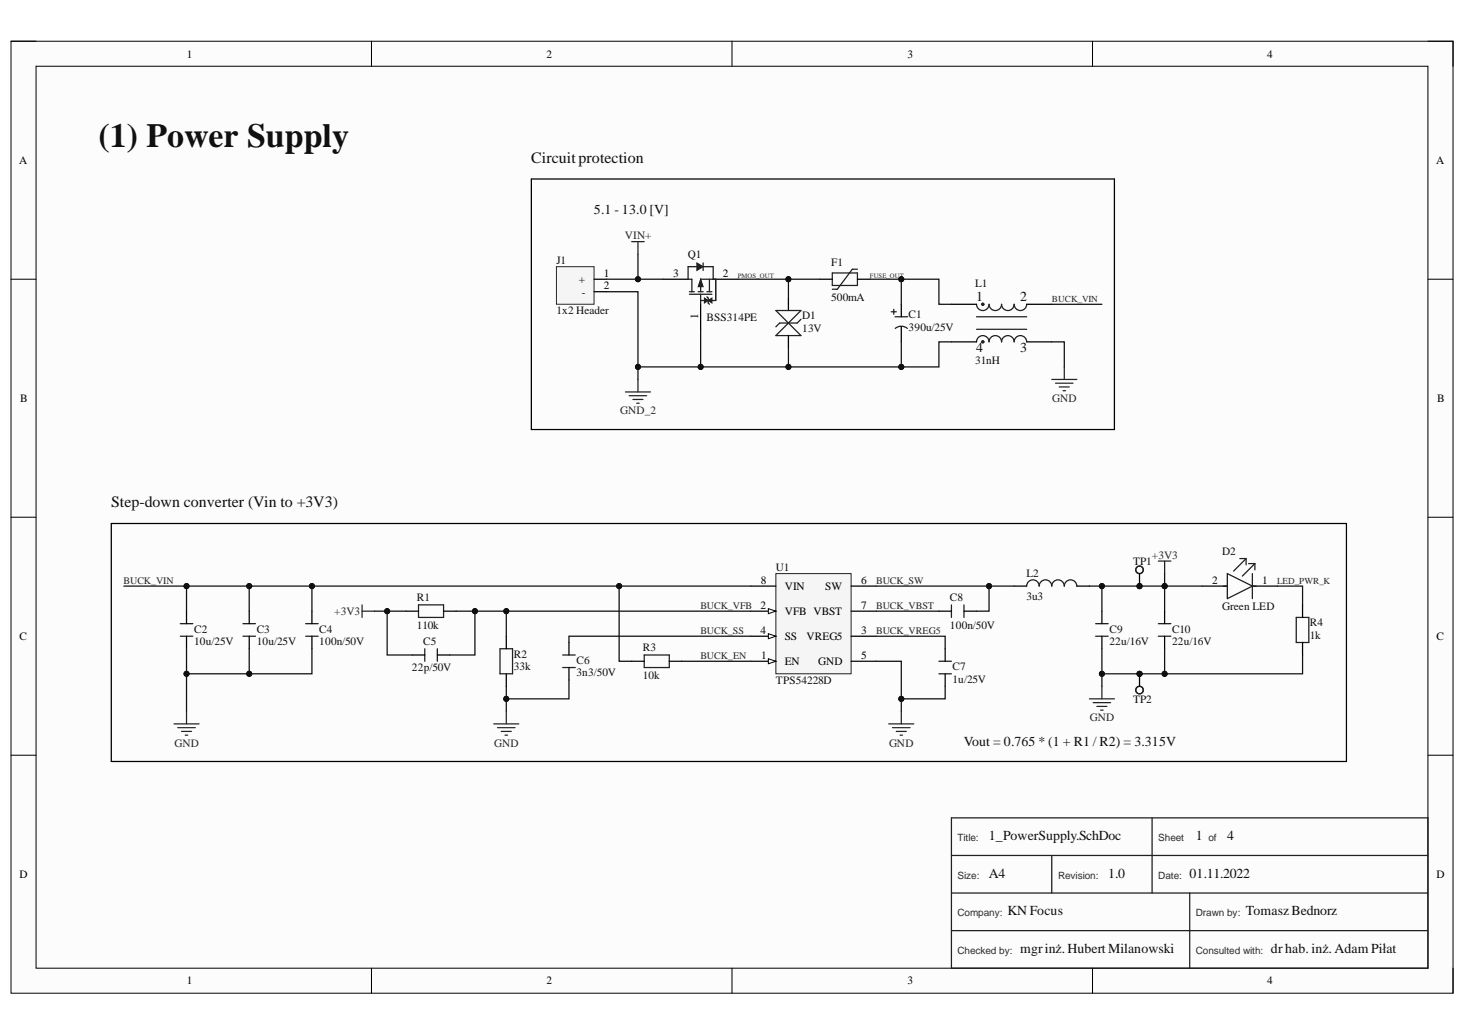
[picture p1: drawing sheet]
<svg xmlns="http://www.w3.org/2000/svg" width="297mm" height="210mm" viewBox="0 0 297 210" stroke-linecap="round" stroke-linejoin="round" font-family="sans-serif">
<defs><g id="words">
<text font-size="6.8" fill="#0e0e0e" x="20" y="29.7">(1) Power Supply</text>
<g font-size="3.2" fill="#0e0e0e">
<text x="107.7" y="33">Circuitprotection</text>
<text x="22.5" y="102.8">Step-down converter (Vin to +3V3)</text>
</g>
<g font-size="2.8" fill="#0e0e0e">
<text x="120.3" y="43.3">5.1 - 13.0 [V]</text>
<text x="197.8" y="61.1">1</text>
<text x="206.7" y="61.1">2</text>
<text x="197.8" y="71.2">4</text>
<text x="206.7" y="71.2">3</text>
<text x="195.3" y="151.1">Vout = 0.765 * (1 + R1 / R2) = 3.315V</text>
<text x="200.3" y="170.2">1_PowerSupply.SchDoc</text>
<text x="242.3" y="170.2">1</text>
<text x="248.6" y="170.2">4</text>
<text x="200.3" y="177.8">A4</text>
<text x="224.5" y="177.8">1.0</text>
<text x="241" y="177.8">01.11.2022</text>
<text x="204.2" y="185.4">KN Focus</text>
<text x="252.4" y="185.4">TomaszBednorz</text>
<text x="206.7" y="193">mgrinż.Hubert Milanowski</text>
<text x="257.5" y="193">dr hab. inż. Adam Piłat</text>
</g>
<g font-size="2.3">
<text x="37.9" y="11.7">1</text>
<text x="110.7" y="11.7">2</text>
<text x="183.9" y="11.7">3</text>
<text x="256.8" y="11.7">4</text>
<text x="3.9" y="33.3">A</text>
<text x="291" y="33.3">A</text>
<text x="117.3" y="57.4">+</text>
<text x="117.9" y="59.9">-</text>
<text x="122.4" y="58.6">2</text>
<text x="122.4" y="56.1">1</text>
<text x="136.4" y="56.1">3</text>
<text x="146.5" y="56.1">2</text>
<text x="141.5" y="64.5" transform="rotate(-90 141.5 64.5)">1</text>
<text x="4.1" y="81.4">B</text>
<text x="291.2" y="81.4">B</text>
<text x="154.2" y="118.3">8</text>
<text x="159" y="119.5">VIN</text>
<text x="167.2" y="119.5">SW</text>
<text x="174.5" y="118.3">6</text>
<text x="245.6" y="118.3">2</text>
<text x="255.7" y="118.3">1</text>
<text x="154.1" y="123.3">2</text>
<text x="159" y="124.6">VFB VBST</text>
<text x="174.5" y="123.3">7</text>
<text x="4" y="129.7">C</text>
<text x="154.1" y="128.4">4</text>
<text x="159" y="129.7">SS</text>
<text x="163.4" y="129.7">VREG5</text>
<text x="174.5" y="128.4">3</text>
<text x="291.1" y="129.7">C</text>
<text x="154.3" y="133.5">1</text>
<text x="159" y="134.7">EN</text>
<text x="165.8" y="134.7">GND</text>
<text x="174.5" y="133.5">5</text>
<text x="4" y="177.9">D</text>
<text x="291.1" y="177.9">D</text>
<text x="37.9" y="199.5">1</text>
<text x="110.7" y="199.5">2</text>
<text x="183.9" y="199.5">3</text>
<text x="256.8" y="199.5">4</text>
</g>
<g font-size="2.3" fill="#0e0e0e">
<text x="112.7" y="53.6">J1</text>
<text x="139.4" y="52.3">Q1</text>
<text x="168.4" y="53.8">F1</text>
<text x="197.6" y="58.1">L1</text>
<text x="112.7" y="63.7">1x2 Header</text>
<text x="143.2" y="65">BSS314PE</text>
<text x="162.5" y="64.7">D1</text>
<text x="168.4" y="60.9">500mA</text>
<text x="184.1" y="64.5">C1</text>
<text x="162.5" y="67.2">13V</text>
<text x="184.1" y="67">390u/25V</text>
<text x="197.6" y="73.8">31nH</text>
<text x="247.6" y="112.4">D2</text>
<text x="157.2" y="115.7">U1</text>
<text x="208" y="117">L2</text>
<text x="229.6" y="114.5">TP1</text>
<text x="84.5" y="121.8">R1</text>
<text x="192.5" y="121.8">C8</text>
<text x="208" y="121.6">3u3</text>
<text x="247.6" y="123.6">Green LED</text>
<text x="39.3" y="128.2">C2</text>
<text x="39.3" y="130.7">10u/25V</text>
<text x="52" y="128.2">C3</text>
<text x="52" y="130.7">10u/25V</text>
<text x="64.7" y="128.2">C4</text>
<text x="64.7" y="130.7">100n/50V</text>
<text x="84.5" y="127.4">110k</text>
<text x="85.8" y="130.7">C5</text>
<text x="130.2" y="132">R3</text>
<text x="192.5" y="127.4">100n/50V</text>
<text x="224.8" y="128.2">C9</text>
<text x="224.8" y="130.7">22u/16V</text>
<text x="237.5" y="128.2">C10</text>
<text x="237.5" y="130.7">22u/16V</text>
<text x="265.4" y="126.9">R4</text>
<text x="265.4" y="129.4">1k</text>
<text x="83.5" y="136">22p/50V</text>
<text x="104.1" y="133.2">R2</text>
<text x="104.1" y="135.8">33k</text>
<text x="116.8" y="134.5">C6</text>
<text x="116.8" y="137">3n3/50V</text>
<text x="130.2" y="137.5">10k</text>
<text x="193" y="135.8">C7</text>
<text x="157.2" y="138.5">TPS54228D</text>
<text x="193" y="138.3">1u/25V</text>
<text x="229.6" y="142.4">TP2</text>
</g>
<g font-size="2.3" fill="#262626">
<text x="126.6" y="48.5">VIN+</text>
<text x="125.7" y="84">GND_2</text>
<text x="213.2" y="81.4">GND</text>
<text x="233.4" y="113.2">+3V3</text>
<text x="67.7" y="124.6">+3V3</text>
<text x="220.8" y="146.2">GND</text>
<text x="35.4" y="151.3">GND</text>
<text x="100.1" y="151.3">GND</text>
<text x="180.1" y="151.3">GND</text>
</g>
<g font-size="2" fill="#262626">
<text x="25" y="118.4">BUCK_VIN</text>
<text x="177.5" y="118.4">BUCK_SW</text>
<text x="141.9" y="123.4">BUCK_VFB</text>
<text x="177.5" y="123.4">BUCK_VBST</text>
<text x="141.9" y="128.5">BUCK_SS</text>
<text x="177.5" y="128.5">BUCK_VREG5</text>
<text x="141.9" y="133.6">BUCK_EN</text>
</g>
<g font-size="2" fill="#2d2d2d">
<text x="194" y="170.4">Title:</text>
<text x="234.7" y="170.4">Sheet</text>
<text x="244.8" y="170.4">of</text>
<text x="194" y="178">Size:</text>
<text x="214.4" y="178">Revision:</text>
<text x="234.7" y="178">Date:</text>
<text x="194" y="185.6">Company:</text>
<text x="242.3" y="185.6">Drawn by:</text>
<text x="194" y="193.2">Checked by:</text>
<text x="242.3" y="193.2">Consulted with:</text>
</g>
<g font-size="1.9" fill="#262626">
<text x="213.1" y="61.2">BUCK_VIN</text>
<text x="258.8" y="118.4">LED_PWR_K</text>
</g>
<g font-size="1.4" fill="#262626">
<text x="149.5" y="56.3">PMOS_OUT</text>
<text x="176.2" y="56.3">FUSE_OUT</text>
</g>
</g></defs>
<path d="M2.2 8.4h292.2v192.8h-292.2z" fill-rule="evenodd" fill="#fcfcfc"/>
<path d="M2.2 8.4h292.2v192.8h-292.2z" fill="none" stroke="#000" stroke-width=".2"/>
<path d="M7.3 13.4h282v182.8h-282z" fill-rule="evenodd" fill="#fcfcfc"/>
<g fill="none" stroke="#000" stroke-width=".2">
<path d="M2.2 8.3h5.1M7.3 13.4h282v182.8h-282zM75.3 8.3v5.1M148.3 8.3v5.1M221.4 8.4v5M289.3 8.4h5.1v5M2.2 56.6h5.1M289.3 56.6h5.1M2.2 104.8h5.1M289.3 104.8h5.1M2.2 153h5.1M289.3 153h5.1"/>
<path d="M75.3 196.2v5M148.3 196.2v5M221.4 196.2v5M294.4 196.2v5"/>
</g>
<path d="M128 49h2.5M129.3 49v2.5" fill="none" stroke="#262626" stroke-width=".25"/>
<path d="M157.2 116.2h15.2v20.3h-15.2z" fill-rule="evenodd" fill="#f5f5f5"/>
<path d="M157.2 116.2h15.2v20.3h-15.2z" fill="none" stroke="#262626" stroke-width=".2"/>
<path d="M152.1 134h5.1" fill="none" stroke="#000" stroke-width=".25"/>
<path d="M155.7 133.5l1.5 .5-1.5 .5z" fill="#fbfbfb"/>
<path d="M155.7 133.5l1.5 .5-1.5 .5z" fill="none" stroke="#000" stroke-width=".2"/>
<path d="M152.1 123.8h5.1" fill="none" stroke="#000" stroke-width=".25"/>
<path d="M155.7 123.3l1.5 .5-1.5 .5z" fill="#fbfbfb"/>
<path d="M155.7 123.3l1.5 .5-1.5 .5z" fill="none" stroke="#000" stroke-width=".2"/>
<path d="M152.1 128.9h5.1M172.4 128.9h5.1" fill="none" stroke="#000" stroke-width=".25"/>
<path d="M155.7 128.4l1.5 .5-1.5 .5z" fill="#fbfbfb"/>
<path d="M155.7 128.4l1.5 .5-1.5 .5z" fill="none" stroke="#000" stroke-width=".2"/>
<g fill="none" stroke="#000" stroke-width=".25">
<path d="M107.7 36.3v50.7M107.7 36.3h118.1v50.7h-118.1M134.3 56.6h5.1M144.5 56.6h5.1M142 61.6v5.1M22.5 106.1h250.3v48.2h-250.3zM152.1 118.7h5.1M172.4 118.7h5.1M205.5 118.7h2.5M218.2 118.7h2.5M243.6 118.7h5.1M253.8 118.7h5"/>
<path d="M37.8 123.8v2.6M37.8 128.9v2.5M50.5 123.8v2.6M50.5 128.9v2.5M63.2 123.8v2.6M63.2 128.9v2.5M82.3 123.8h2.5M89.9 123.8h2.5M102.6 128.9v2.5M102.6 136.5v2.6M115.3 130.2v2.5M115.3 135.2v2.6"/>
<path d="M128 134h2.5M135.6 134h2.6M172.4 123.8h5.1M172.4 134h5.1M190.2 123.8h2.6M191.5 131.4v2.6M191.5 136.5v2.6M195.3 123.8h2.6M223.3 123.8v2.6M223.3 128.9v2.5M236 123.8v2.6M236 128.9v2.5"/>
<path d="M263.9 122.6v2.5M263.9 130.2v2.5"/>
</g>
<g fill="none" stroke="#1c1c1c" stroke-width=".25">
<path d="M139.7 59.6h4.6M139.7 59.1h1M140.2 56.6v2.5M141.5 59.1h1M142 59.6v2M143.2 59.1h1.1M143.7 56.6v2.5M144.5 56.6h-2.5v2.5M208 118.7a1.27 1.27 0 0 1 1.3-1.2 1.27 1.27 0 0 1 1.3 1.2 1.27 1.27 0 0 1 1.2-1.2 1.27 1.27 0 0 1 1.3 1.2 1.27 1.27 0 0 1 1.3-1.2 1.27 1.27 0 0 1 1.2 1.2 1.27 1.27 0 0 1 1.3-1.2 1.27 1.27 0 0 1 1.3 1.2M247.9 118.7h.8M248.7 116.2l5.1 2.5-5.1 2.6zM251.2 113.2h1.3"/>
<path d="M252.5 113.2l-2.6 2.5M252.5 113.2v1.2M253 114.2h1.3M253.8 116.2v5.1M253.8 118.7h.7M254.3 114.2l-2.6 2.5M254.3 114.2v1.3M36.5 128.9h2.6M36.5 126.4h2.6M49.2 128.9h2.6M49.2 126.4h2.6M61.9 128.9h2.6"/>
<path d="M61.9 126.4h2.6M84.8 122.6h5.1v2.5h-5.1zM101.3 131.4h2.6v5.1h-2.6zM114 132.7h2.6M114 135.2h2.6M130.5 132.7h5.1v2.5h-5.1zM190.2 136.5h2.6M190.2 134h2.6M192.8 122.6v2.5M195.3 122.6v2.5M222 128.9h2.5M222 126.4h2.5"/>
<path d="M234.7 128.9h2.5M234.7 126.4h2.5M262.6 125.1h2.6v5.1h-2.6z"/>
</g>
<g fill="none" stroke="#262626" stroke-width=".25">
<path d="M234.7 113.7h2.5M236 113.7v2.5M73.4 122.6v2.5M73.4 123.8h2.5M223.3 139.1v2.5M35.3 146.7h5M36 147.4h3.6M36.8 148.2h2M37.5 149h.5M37.8 144.1v2.6M100 146.7h5.1M100.8 147.4h3.6"/>
<path d="M101.6 148.2h2M102.3 149h.5M102.6 144.1v2.6M180.1 146.7h5.1M180.8 147.4h3.6M181.6 148.2h2M182.4 149h.5M182.6 144.1v2.6M220.7 141.6h5.1M221.5 142.4h3.5M222.3 143.1h2M223 143.9h.5"/>
</g>
<path d="M142 56.6l.5 1.5h-1z" fill="#1c1c1c"/>
<path d="M142 56.6l.5 1.5h-1z" fill="none" stroke="#1c1c1c" stroke-width=".2"/>
<path d="M141.2 54h-1.8v2.6h.8M142.5 54h2v2.6" fill="none" stroke="#1c1c1c" stroke-width=".25"/>
<path d="M141.2 53.3l1.3 .7-1.3 .8z" fill="#1c1c1c"/>
<path d="M141.2 53.3l1.3 .7-1.3 .8z" fill="none" stroke="#1c1c1c" stroke-width=".2"/>
<path d="M142.5 53.3v1.5M143.5 60.4v1" fill="none" stroke="#1c1c1c" stroke-width=".25"/>
<path d="M142.7 60.4l.8 .5-.8 .5z" fill="#1c1c1c"/>
<path d="M142.7 60.4l.8 .5-.8 .5z" fill="none" stroke="#1c1c1c" stroke-width=".2"/>
<path d="M142 60.9h.7" fill="none" stroke="#1c1c1c" stroke-width=".25"/>
<path d="M143.5 60.9l.8-.5v1z" fill="#1c1c1c"/>
<path d="M143.5 60.9l.8-.5v1z" fill="none" stroke="#1c1c1c" stroke-width=".2"/>
<g fill="none" stroke="#1c1c1c" stroke-width=".25">
<path d="M144.5 56.6h.5v4.3h-.7M143.2 60.1l.3 .3M143.5 61.4l.2 .2M157.2 62.9h5.1l-5.1 5.1h5.1zM162.3 64.7l-.8 .8h-3.5l-.8 .7M197.9 61.7a1.27 1.27 0 0 0 1.2 1.2 1.27 1.27 0 0 0 1.3-1.2 1.27 1.27 0 0 0 1.3 1.2 1.27 1.27 0 0 0 1.2-1.2 1.27 1.27 0 0 0 1.3 1.2 1.27 1.27 0 0 0 1.3-1.2 1.27 1.27 0 0 0 1.3 1.2 1.27 1.27 0 0 0 1.2-1.2M197.9 69.3a1.27 1.27 0 0 1 1.2-1.3 1.27 1.27 0 0 1 1.3 1.3 1.27 1.27 0 0 1 1.3-1.3 1.27 1.27 0 0 1 1.2 1.3 1.27 1.27 0 0 1 1.3-1.3 1.27 1.27 0 0 1 1.3 1.3 1.27 1.27 0 0 1 1.3-1.3 1.27 1.27 0 0 1 1.2 1.3M197.9 64.2h10.1M197.9 66.7h10.1"/>
<circle cx="199.1" cy="69.3" r=".2"/>
<circle cx="199.1" cy="61.6" r=".2"/>
</g>
<path d="M126.7 79.4h5.1M129.3 76.9v2.5M213.1 76.9h5.1M213.9 77.6h3.5M214.6 78.4h2.1M215.4 79.2h.5M215.6 74.3v2.6M127.5 80.2h3.5M128.2 80.9h2.1M129 81.7h.5" fill="none" stroke="#262626" stroke-width=".25"/>
<path d="M159.7 60.4v2.5M159.7 68v2.5M192.8 61.7h5.1M192.8 69.3h5.1M208 61.7h5.1M208 69.3h5.1" fill="none" stroke="#000" stroke-width=".25"/>
<path d="M112.7 54h7.7v7.6h-7.7z" fill-rule="evenodd" fill="#f5f5f5"/>
<path d="M112.7 54h7.7v7.6h-7.7z" fill="none" stroke="#262626" stroke-width=".2"/>
<path d="M120.4 59.1h2.5M120.4 56.6h2.5M166.1 56.6h2.5M173.7 56.6h2.6M182.6 61.7v2.5M182.6 66.2v3.1M83.5 132.7h2.6M88.6 132.7h2.6" fill="none" stroke="#000" stroke-width=".25"/>
<g fill="none" stroke="#1c1c1c" stroke-width=".25">
<path d="M168.6 55.3h5.1v2.5h-5.1zM173.7 54.5h-1l-3 4.1h-1.1M180.6 63.2h1M181.1 62.7v1M181.4 64.2h2.5M181.4 66.5a1.89 1.89 0 0 1 2.4 0M86.1 131.4v2.6M88.6 131.4v2.6M192.8 165.7h96.5v30.5h-96.5zM192.8 173.3h96.5M213.1 173.3v7.6M233.4 165.7v15.2"/>
<path d="M192.8 188.6h96.5M192.8 180.9h96.5M241.1 180.9v15.3"/>
</g>
<path d="M200.4 118.7v5.1h-2.5M177.5 128.9h14v2.5M177.5 123.8h12.7" fill="none" stroke="#0e0e0e" stroke-width=".25"/>
<circle cx="200.4" cy="118.8" r=".51" fill="#0e0e0e"/>
<circle cx="200.4" cy="118.8" r=".51" fill="none" stroke="#0e0e0e" stroke-width=".2"/>
<path d="M236 131.4v5.1h-12.7" fill="none" stroke="#0e0e0e" stroke-width=".25"/>
<circle cx="236" cy="136.5" r=".51" fill="#0e0e0e"/>
<circle cx="236" cy="136.5" r=".51" fill="none" stroke="#0e0e0e" stroke-width=".2"/>
<circle cx="230.9" cy="136.5" r=".51" fill="#0e0e0e"/>
<circle cx="230.9" cy="136.5" r=".51" fill="none" stroke="#0e0e0e" stroke-width=".2"/>
<circle cx="223.3" cy="136.5" r=".51" fill="#0e0e0e"/>
<circle cx="223.3" cy="136.5" r=".51" fill="none" stroke="#0e0e0e" stroke-width=".2"/>
<path d="M223.3 118.7v5.1" fill="none" stroke="#0e0e0e" stroke-width=".25"/>
<circle cx="223.3" cy="118.8" r=".51" fill="#0e0e0e"/>
<circle cx="223.3" cy="118.8" r=".51" fill="none" stroke="#0e0e0e" stroke-width=".2"/>
<path d="M177.5 134h5.1v7.6" fill="none" stroke="#0e0e0e" stroke-width=".25"/>
<circle cx="182.6" cy="141.6" r=".51" fill="#0e0e0e"/>
<circle cx="182.6" cy="141.6" r=".51" fill="none" stroke="#0e0e0e" stroke-width=".2"/>
<path d="M191.5 139.1v2.5h-8.9v2.5" fill="none" stroke="#0e0e0e" stroke-width=".25"/>
<circle cx="182.6" cy="141.6" r=".51" fill="#0e0e0e"/>
<circle cx="182.6" cy="141.6" r=".51" fill="none" stroke="#0e0e0e" stroke-width=".2"/>
<path d="M115.3 137.8v3.8h-12.7v2.5" fill="none" stroke="#0e0e0e" stroke-width=".25"/>
<circle cx="102.6" cy="141.6" r=".51" fill="#0e0e0e"/>
<circle cx="102.6" cy="141.6" r=".51" fill="none" stroke="#0e0e0e" stroke-width=".2"/>
<path d="M102.6 139.1v2.5" fill="none" stroke="#0e0e0e" stroke-width=".25"/>
<circle cx="102.6" cy="141.6" r=".51" fill="#0e0e0e"/>
<circle cx="102.6" cy="141.6" r=".51" fill="none" stroke="#0e0e0e" stroke-width=".2"/>
<path d="M152.1 118.7h-26.7v15.3h2.6M152.1 128.9h-36.8v1.3" fill="none" stroke="#0e0e0e" stroke-width=".25"/>
<circle cx="125.5" cy="118.8" r=".51" fill="#0e0e0e"/>
<circle cx="125.5" cy="118.8" r=".51" fill="none" stroke="#0e0e0e" stroke-width=".2"/>
<path d="M37.8 136.5v7.6" fill="none" stroke="#0e0e0e" stroke-width=".25"/>
<circle cx="37.8" cy="136.5" r=".51" fill="#0e0e0e"/>
<circle cx="37.8" cy="136.5" r=".51" fill="none" stroke="#0e0e0e" stroke-width=".2"/>
<path d="M25.1 118.7h12.7" fill="none" stroke="#0e0e0e" stroke-width=".25"/>
<circle cx="37.8" cy="118.8" r=".51" fill="#0e0e0e"/>
<circle cx="37.8" cy="118.8" r=".51" fill="none" stroke="#0e0e0e" stroke-width=".2"/>
<path d="M50.5 131.4v5.1" fill="none" stroke="#0e0e0e" stroke-width=".25"/>
<circle cx="50.5" cy="136.5" r=".51" fill="#0e0e0e"/>
<circle cx="50.5" cy="136.5" r=".51" fill="none" stroke="#0e0e0e" stroke-width=".2"/>
<path d="M50.5 118.7v5.1" fill="none" stroke="#0e0e0e" stroke-width=".25"/>
<circle cx="50.5" cy="118.8" r=".51" fill="#0e0e0e"/>
<circle cx="50.5" cy="118.8" r=".51" fill="none" stroke="#0e0e0e" stroke-width=".2"/>
<path d="M63.2 118.7v5.1" fill="none" stroke="#0e0e0e" stroke-width=".25"/>
<circle cx="63.2" cy="118.8" r=".51" fill="#0e0e0e"/>
<circle cx="63.2" cy="118.8" r=".51" fill="none" stroke="#0e0e0e" stroke-width=".2"/>
<path d="M258.8 118.7h5.1v3.9M263.9 132.7v3.8h-27.9" fill="none" stroke="#0e0e0e" stroke-width=".25"/>
<circle cx="236" cy="136.5" r=".51" fill="#0e0e0e"/>
<circle cx="236" cy="136.5" r=".51" fill="none" stroke="#0e0e0e" stroke-width=".2"/>
<path d="M236 118.7h7.6" fill="none" stroke="#0e0e0e" stroke-width=".25"/>
<circle cx="236" cy="118.8" r=".51" fill="#0e0e0e"/>
<circle cx="236" cy="118.8" r=".51" fill="none" stroke="#0e0e0e" stroke-width=".2"/>
<path d="M159.7 56.6v3.8" fill="none" stroke="#0e0e0e" stroke-width=".25"/>
<circle cx="159.7" cy="56.6" r=".51" fill="#0e0e0e"/>
<circle cx="159.7" cy="56.6" r=".51" fill="none" stroke="#0e0e0e" stroke-width=".2"/>
<path d="M129.3 56.6h5" fill="none" stroke="#0e0e0e" stroke-width=".25"/>
<circle cx="129.3" cy="56.6" r=".51" fill="#0e0e0e"/>
<circle cx="129.3" cy="56.6" r=".51" fill="none" stroke="#0e0e0e" stroke-width=".2"/>
<path d="M142 66.7v7.6h17.7v-3.8" fill="none" stroke="#0e0e0e" stroke-width=".25"/>
<circle cx="159.7" cy="74.3" r=".51" fill="#0e0e0e"/>
<circle cx="159.7" cy="74.3" r=".51" fill="none" stroke="#0e0e0e" stroke-width=".2"/>
<circle cx="142" cy="74.3" r=".51" fill="#0e0e0e"/>
<circle cx="142" cy="74.3" r=".51" fill="none" stroke="#0e0e0e" stroke-width=".2"/>
<path d="M149.6 56.6h16.5" fill="none" stroke="#0e0e0e" stroke-width=".25"/>
<circle cx="159.7" cy="56.6" r=".51" fill="#0e0e0e"/>
<circle cx="159.7" cy="56.6" r=".51" fill="none" stroke="#0e0e0e" stroke-width=".2"/>
<path d="M129.3 51.5v5.1h-6.4" fill="none" stroke="#0e0e0e" stroke-width=".25"/>
<circle cx="129.3" cy="56.6" r=".51" fill="#0e0e0e"/>
<circle cx="129.3" cy="56.6" r=".51" fill="none" stroke="#0e0e0e" stroke-width=".2"/>
<path d="M129.3 74.3h12.7" fill="none" stroke="#0e0e0e" stroke-width=".25"/>
<circle cx="129.3" cy="74.3" r=".51" fill="#0e0e0e"/>
<circle cx="129.3" cy="74.3" r=".51" fill="none" stroke="#0e0e0e" stroke-width=".2"/>
<circle cx="142" cy="74.3" r=".51" fill="#0e0e0e"/>
<circle cx="142" cy="74.3" r=".51" fill="none" stroke="#0e0e0e" stroke-width=".2"/>
<path d="M176.3 56.6h13.9v5.1h2.6M213.1 69.3h2.5v5M213.1 61.7h10.2" fill="none" stroke="#0e0e0e" stroke-width=".25"/>
<circle cx="182.6" cy="56.6" r=".51" fill="#0e0e0e"/>
<circle cx="182.6" cy="56.6" r=".51" fill="none" stroke="#0e0e0e" stroke-width=".2"/>
<path d="M192.8 69.3h-2.6v5h-30.4" fill="none" stroke="#0e0e0e" stroke-width=".25"/>
<circle cx="159.7" cy="74.3" r=".51" fill="#0e0e0e"/>
<circle cx="159.7" cy="74.3" r=".51" fill="none" stroke="#0e0e0e" stroke-width=".2"/>
<circle cx="182.6" cy="74.3" r=".51" fill="#0e0e0e"/>
<circle cx="182.6" cy="74.3" r=".51" fill="none" stroke="#0e0e0e" stroke-width=".2"/>
<path d="M122.9 59.1h6.4v17.8" fill="none" stroke="#0e0e0e" stroke-width=".25"/>
<circle cx="129.3" cy="74.3" r=".51" fill="#0e0e0e"/>
<circle cx="129.3" cy="74.3" r=".51" fill="none" stroke="#0e0e0e" stroke-width=".2"/>
<path d="M125.4 118.7h-87.6v5.1" fill="none" stroke="#0e0e0e" stroke-width=".25"/>
<circle cx="37.8" cy="118.8" r=".51" fill="#0e0e0e"/>
<circle cx="37.8" cy="118.8" r=".51" fill="none" stroke="#0e0e0e" stroke-width=".2"/>
<circle cx="50.5" cy="118.8" r=".51" fill="#0e0e0e"/>
<circle cx="50.5" cy="118.8" r=".51" fill="none" stroke="#0e0e0e" stroke-width=".2"/>
<circle cx="63.2" cy="118.8" r=".51" fill="#0e0e0e"/>
<circle cx="63.2" cy="118.8" r=".51" fill="none" stroke="#0e0e0e" stroke-width=".2"/>
<circle cx="125.5" cy="118.8" r=".51" fill="#0e0e0e"/>
<circle cx="125.5" cy="118.8" r=".51" fill="none" stroke="#0e0e0e" stroke-width=".2"/>
<path d="M37.8 131.4v5.1h25.4v-5.1" fill="none" stroke="#0e0e0e" stroke-width=".25"/>
<circle cx="50.5" cy="136.5" r=".51" fill="#0e0e0e"/>
<circle cx="50.5" cy="136.5" r=".51" fill="none" stroke="#0e0e0e" stroke-width=".2"/>
<circle cx="37.8" cy="136.5" r=".51" fill="#0e0e0e"/>
<circle cx="37.8" cy="136.5" r=".51" fill="none" stroke="#0e0e0e" stroke-width=".2"/>
<path d="M177.5 118.7h28" fill="none" stroke="#0e0e0e" stroke-width=".25"/>
<circle cx="200.4" cy="118.8" r=".51" fill="#0e0e0e"/>
<circle cx="200.4" cy="118.8" r=".51" fill="none" stroke="#0e0e0e" stroke-width=".2"/>
<path d="M223.3 131.4v7.7" fill="none" stroke="#0e0e0e" stroke-width=".25"/>
<circle cx="223.3" cy="136.5" r=".51" fill="#0e0e0e"/>
<circle cx="223.3" cy="136.5" r=".51" fill="none" stroke="#0e0e0e" stroke-width=".2"/>
<path d="M236 116.2v7.6" fill="none" stroke="#0e0e0e" stroke-width=".25"/>
<circle cx="236" cy="118.8" r=".51" fill="#0e0e0e"/>
<circle cx="236" cy="118.8" r=".51" fill="none" stroke="#0e0e0e" stroke-width=".2"/>
<path d="M92.4 123.8h59.7M138.2 134h13.9" fill="none" stroke="#0e0e0e" stroke-width=".25"/>
<circle cx="102.6" cy="123.8" r=".51" fill="#0e0e0e"/>
<circle cx="102.6" cy="123.8" r=".51" fill="none" stroke="#0e0e0e" stroke-width=".2"/>
<circle cx="96.2" cy="123.8" r=".51" fill="#0e0e0e"/>
<circle cx="96.2" cy="123.8" r=".51" fill="none" stroke="#0e0e0e" stroke-width=".2"/>
<path d="M102.6 123.8v5.1" fill="none" stroke="#0e0e0e" stroke-width=".25"/>
<circle cx="102.6" cy="123.8" r=".51" fill="#0e0e0e"/>
<circle cx="102.6" cy="123.8" r=".51" fill="none" stroke="#0e0e0e" stroke-width=".2"/>
<path d="M96.2 123.8v8.9h-5" fill="none" stroke="#0e0e0e" stroke-width=".25"/>
<circle cx="96.2" cy="123.8" r=".51" fill="#0e0e0e"/>
<circle cx="96.2" cy="123.8" r=".51" fill="none" stroke="#0e0e0e" stroke-width=".2"/>
<path d="M78.4 123.8v8.9h5.1" fill="none" stroke="#0e0e0e" stroke-width=".25"/>
<circle cx="78.4" cy="123.8" r=".51" fill="#0e0e0e"/>
<circle cx="78.4" cy="123.8" r=".51" fill="none" stroke="#0e0e0e" stroke-width=".2"/>
<path d="M75.9 123.8h6.4" fill="none" stroke="#0e0e0e" stroke-width=".25"/>
<circle cx="78.4" cy="123.8" r=".51" fill="#0e0e0e"/>
<circle cx="78.4" cy="123.8" r=".51" fill="none" stroke="#0e0e0e" stroke-width=".2"/>
<path d="M182.6 69.3v5" fill="none" stroke="#0e0e0e" stroke-width=".25"/>
<circle cx="182.6" cy="74.3" r=".51" fill="#0e0e0e"/>
<circle cx="182.6" cy="74.3" r=".51" fill="none" stroke="#0e0e0e" stroke-width=".2"/>
<path d="M182.6 56.6v5.1" fill="none" stroke="#0e0e0e" stroke-width=".25"/>
<circle cx="182.6" cy="56.6" r=".51" fill="#0e0e0e"/>
<circle cx="182.6" cy="56.6" r=".51" fill="none" stroke="#0e0e0e" stroke-width=".2"/>
<path d="M220.7 118.7h15.3" fill="none" stroke="#0e0e0e" stroke-width=".25"/>
<circle cx="223.3" cy="118.8" r=".51" fill="#0e0e0e"/>
<circle cx="223.3" cy="118.8" r=".51" fill="none" stroke="#0e0e0e" stroke-width=".2"/>
<circle cx="230.9" cy="118.8" r=".51" fill="#0e0e0e"/>
<circle cx="230.9" cy="118.8" r=".51" fill="none" stroke="#0e0e0e" stroke-width=".2"/>
<circle cx="236" cy="118.8" r=".51" fill="#0e0e0e"/>
<circle cx="236" cy="118.8" r=".51" fill="none" stroke="#0e0e0e" stroke-width=".2"/>
<circle cx="230.9" cy="118.8" r=".51" fill="#0e0e0e"/>
<circle cx="230.9" cy="118.8" r=".51" fill="none" stroke="#0e0e0e" stroke-width=".2"/>
<circle cx="230.9" cy="115.5" r=".76" fill="none" stroke="#1c1c1c" stroke-width=".25"/>
<path d="M230.9 116.2v2.5" fill="none" stroke="#000" stroke-width=".25"/>
<circle cx="230.9" cy="118.8" r=".51" fill="#0e0e0e"/>
<circle cx="230.9" cy="118.8" r=".51" fill="none" stroke="#0e0e0e" stroke-width=".2"/>
<circle cx="230.9" cy="136.5" r=".51" fill="#0e0e0e"/>
<circle cx="230.9" cy="136.5" r=".51" fill="none" stroke="#0e0e0e" stroke-width=".2"/>
<circle cx="230.9" cy="139.8" r=".76" fill="none" stroke="#1c1c1c" stroke-width=".25"/>
<path d="M230.9 136.5v2.6" fill="none" stroke="#000" stroke-width=".25"/>
<circle cx="230.9" cy="136.5" r=".51" fill="#0e0e0e"/>
<circle cx="230.9" cy="136.5" r=".51" fill="none" stroke="#0e0e0e" stroke-width=".2"/>
<use href="#words"/>
</svg>
